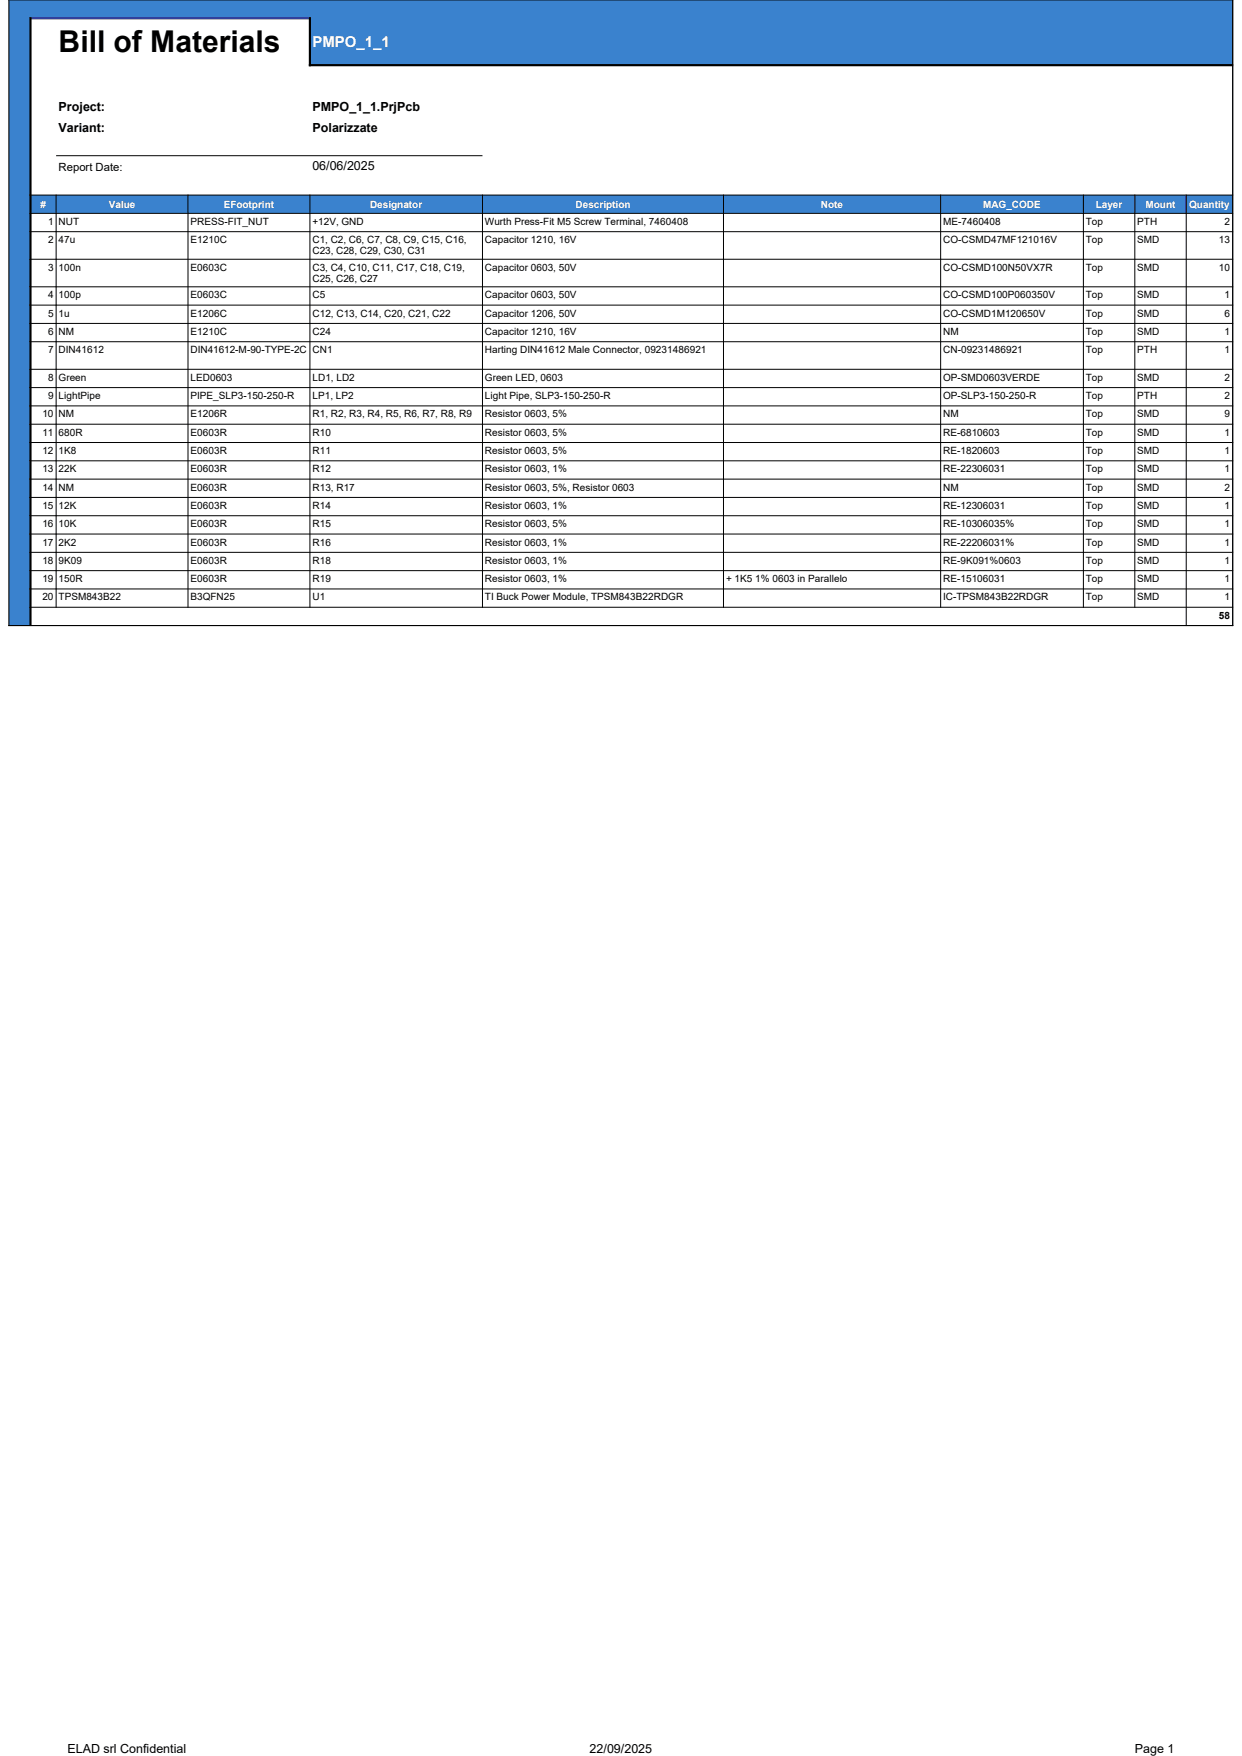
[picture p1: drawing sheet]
<svg xmlns="http://www.w3.org/2000/svg" width="210mm" height="297mm" viewBox="0 0 210 297" stroke-linecap="round" stroke-linejoin="round" font-family="sans-serif">
<defs><g id="words">
<text font-size="5.1" x="9.9" y="8.8">Bill of Materials</text>
<text font-size="2.5" fill="#fff" x="52.8" y="7.9">PMPO_1_1</text>
<g font-size="2.1">
<text x="9.9" y="18.7">Project:</text>
<text x="9.9" y="22.4">Variant:</text>
<text x="52.8" y="18.7">PMPO_1_1.PrjPcb</text>
<text x="52.8" y="22.4">Polarizzate</text>
<text x="52.8" y="28.8">06/06/2025</text>
<text x="11.4" y="296.5">ELAD srl Confidential</text>
<text x="99.7" y="296.5">22/09/2025</text>
<text x="191.9" y="296.5">Page 1</text>
</g>
<text font-size="1.9" x="9.9" y="28.9">Report Date:</text>
<g font-size="1.7" fill="#fff">
<text x="6.8" y="35.1">#</text>
<text x="18.4" y="35.1">Value</text>
<text x="37.8" y="35.1">EFootprint</text>
<text x="62.6" y="35.1">Designator</text>
<text x="97.3" y="35.1">Description</text>
<text x="138.8" y="35.1">Note</text>
<text x="166.2" y="35.1">MAG_CODE</text>
<text x="185.3" y="35.1">Layer</text>
<text x="193.7" y="35.1">Mount</text>
<text x="201.1" y="35.1">Quantity</text>
</g>
<g font-size="1.7">
<text x="8.1" y="38">1</text>
<text x="8.1" y="41.1">2</text>
<text x="9.9" y="38">NUT</text>
<text x="9.9" y="41.1">47u</text>
<text x="32.2" y="38">PRESS-FIT_NUT</text>
<text x="32.2" y="41.1">E1210C</text>
<text x="52.8" y="38">+12V, GND</text>
<text x="52.8" y="41.1">C1, C2, C6, C7, C8, C9, C15, C16,</text>
<text x="82" y="38">Wurth Press-Fit M5 Screw Terminal, 7460408</text>
<text x="82" y="41.1">Capacitor 1210, 16V</text>
<text x="159.5" y="38">ME-7460408</text>
<text x="159.5" y="41.1">CO-CSMD47MF121016V</text>
<text x="183.6" y="38">Top</text>
<text x="183.6" y="41.1">Top</text>
<text x="192.3" y="38">PTH</text>
<text x="192.3" y="41.1">SMD</text>
<text x="206.1" y="41.1">13</text>
<text x="207.1" y="38">2</text>
<text x="8.1" y="45.8">3</text>
<text x="9.9" y="45.8">100n</text>
<text x="32.2" y="45.8">E0603C</text>
<text x="52.8" y="43">C23, C28, C29, C30, C31</text>
<text x="52.8" y="45.8">C3, C4, C10, C11, C17, C18, C19,</text>
<text x="52.8" y="47.7">C25, C26, C27</text>
<text x="82" y="45.8">Capacitor 0603, 50V</text>
<text x="159.5" y="45.8">CO-CSMD100N50VX7R</text>
<text x="183.6" y="45.8">Top</text>
<text x="192.3" y="45.8">SMD</text>
<text x="206.1" y="45.8">10</text>
<text x="8.1" y="50.5">4</text>
<text x="8.1" y="53.6">5</text>
<text x="9.9" y="50.5">100p</text>
<text x="9.9" y="53.6">1u</text>
<text x="32.2" y="50.5">E0603C</text>
<text x="32.2" y="53.6">E1206C</text>
<text x="52.8" y="50.5">C5</text>
<text x="52.8" y="53.6">C12, C13, C14, C20, C21, C22</text>
<text x="82" y="50.5">Capacitor 0603, 50V</text>
<text x="82" y="53.6">Capacitor 1206, 50V</text>
<text x="159.5" y="50.5">CO-CSMD100P060350V</text>
<text x="159.5" y="53.6">CO-CSMD1M120650V</text>
<text x="183.6" y="50.5">Top</text>
<text x="183.6" y="53.6">Top</text>
<text x="192.3" y="50.5">SMD</text>
<text x="192.3" y="53.6">SMD</text>
<text x="207.1" y="50.5">1</text>
<text x="207.1" y="53.6">6</text>
<text x="8.1" y="56.6">6</text>
<text x="8.1" y="59.7">7</text>
<text x="9.9" y="56.6">NM</text>
<text x="9.9" y="59.7">DIN41612</text>
<text x="32.2" y="56.6">E1210C</text>
<text x="32.2" y="59.7">DIN41612-M-90-TYPE-2C</text>
<text x="52.8" y="56.6">C24</text>
<text x="52.8" y="59.7">CN1</text>
<text x="82" y="56.6">Capacitor 1210, 16V</text>
<text x="82" y="59.7">Harting DIN41612 Male Connector, 09231486921</text>
<text x="159.5" y="56.6">NM</text>
<text x="159.5" y="59.7">CN-09231486921</text>
<text x="183.6" y="56.6">Top</text>
<text x="183.6" y="59.7">Top</text>
<text x="192.3" y="56.6">SMD</text>
<text x="192.3" y="59.7">PTH</text>
<text x="207.1" y="56.6">1</text>
<text x="207.1" y="59.7">1</text>
<text x="8.1" y="64.4">8</text>
<text x="9.9" y="64.4">Green</text>
<text x="32.2" y="64.4">LED0603</text>
<text x="52.8" y="64.4">LD1, LD2</text>
<text x="82" y="64.4">Green LED, 0603</text>
<text x="159.5" y="64.4">OP-SMD0603VERDE</text>
<text x="183.6" y="64.4">Top</text>
<text x="192.3" y="64.4">SMD</text>
<text x="207.1" y="64.4">2</text>
<text x="7.2" y="70.6">10</text>
<text x="8.1" y="67.5">9</text>
<text x="9.9" y="67.5">LightPipe</text>
<text x="9.9" y="70.6">NM</text>
<text x="32.2" y="67.5">PIPE_SLP3-150-250-R</text>
<text x="32.2" y="70.6">E1206R</text>
<text x="52.8" y="67.5">LP1, LP2</text>
<text x="52.8" y="70.6">R1, R2, R3, R4, R5, R6, R7, R8, R9</text>
<text x="82" y="67.5">Light Pipe, SLP3-150-250-R</text>
<text x="82" y="70.6">Resistor 0603, 5%</text>
<text x="159.5" y="67.5">OP-SLP3-150-250-R</text>
<text x="159.5" y="70.6">NM</text>
<text x="183.6" y="67.5">Top</text>
<text x="183.6" y="70.6">Top</text>
<text x="192.3" y="67.5">PTH</text>
<text x="192.3" y="70.6">SMD</text>
<text x="207.1" y="67.5">2</text>
<text x="207.1" y="70.6">9</text>
<text x="7.2" y="73.7">11</text>
<text x="7.2" y="76.8">12</text>
<text x="9.9" y="73.7">680R</text>
<text x="9.9" y="76.8">1K8</text>
<text x="32.2" y="73.7">E0603R</text>
<text x="32.2" y="76.8">E0603R</text>
<text x="52.8" y="73.7">R10</text>
<text x="52.8" y="76.8">R11</text>
<text x="82" y="73.7">Resistor 0603, 5%</text>
<text x="82" y="76.8">Resistor 0603, 5%</text>
<text x="159.5" y="73.7">RE-6810603</text>
<text x="159.5" y="76.8">RE-1820603</text>
<text x="183.6" y="73.7">Top</text>
<text x="183.6" y="76.8">Top</text>
<text x="192.3" y="73.7">SMD</text>
<text x="192.3" y="76.8">SMD</text>
<text x="207.1" y="73.7">1</text>
<text x="207.1" y="76.8">1</text>
<text x="7.2" y="79.9">13</text>
<text x="7.2" y="83">14</text>
<text x="9.9" y="79.9">22K</text>
<text x="9.9" y="83">NM</text>
<text x="32.2" y="79.9">E0603R</text>
<text x="32.2" y="83">E0603R</text>
<text x="52.8" y="79.9">R12</text>
<text x="52.8" y="83">R13, R17</text>
<text x="82" y="79.9">Resistor 0603, 1%</text>
<text x="82" y="83">Resistor 0603, 5%, Resistor 0603</text>
<text x="159.5" y="79.9">RE-22306031</text>
<text x="159.5" y="83">NM</text>
<text x="183.6" y="79.9">Top</text>
<text x="183.6" y="83">Top</text>
<text x="192.3" y="79.9">SMD</text>
<text x="192.3" y="83">SMD</text>
<text x="207.1" y="79.9">1</text>
<text x="207.1" y="83">2</text>
<text x="7.2" y="86.1">15</text>
<text x="7.2" y="89.2">16</text>
<text x="9.9" y="86.1">12K</text>
<text x="9.9" y="89.2">10K</text>
<text x="32.2" y="86.1">E0603R</text>
<text x="32.2" y="89.2">E0603R</text>
<text x="52.8" y="86.1">R14</text>
<text x="52.8" y="89.2">R15</text>
<text x="82" y="86.1">Resistor 0603, 1%</text>
<text x="82" y="89.2">Resistor 0603, 5%</text>
<text x="159.5" y="86.1">RE-12306031</text>
<text x="159.5" y="89.2">RE-10306035%</text>
<text x="183.6" y="86.1">Top</text>
<text x="183.6" y="89.2">Top</text>
<text x="192.3" y="86.1">SMD</text>
<text x="192.3" y="89.2">SMD</text>
<text x="207.1" y="86.1">1</text>
<text x="207.1" y="89.2">1</text>
<text x="7.2" y="92.3">17</text>
<text x="7.2" y="95.4">18</text>
<text x="9.9" y="92.3">2K2</text>
<text x="9.9" y="95.4">9K09</text>
<text x="32.2" y="92.3">E0603R</text>
<text x="32.2" y="95.4">E0603R</text>
<text x="52.8" y="92.3">R16</text>
<text x="52.8" y="95.4">R18</text>
<text x="82" y="92.3">Resistor 0603, 1%</text>
<text x="82" y="95.4">Resistor 0603, 1%</text>
<text x="159.5" y="92.3">RE-22206031%</text>
<text x="159.5" y="95.4">RE-9K091%0603</text>
<text x="183.6" y="92.3">Top</text>
<text x="183.6" y="95.4">Top</text>
<text x="192.3" y="92.3">SMD</text>
<text x="192.3" y="95.4">SMD</text>
<text x="207.1" y="92.3">1</text>
<text x="207.1" y="95.4">1</text>
<text x="7.2" y="98.5">19</text>
<text x="7.2" y="101.6">20</text>
<text x="9.9" y="98.5">150R</text>
<text x="9.9" y="101.6">TPSM843B22</text>
<text x="32.2" y="98.5">E0603R</text>
<text x="32.2" y="101.6">B3QFN25</text>
<text x="52.8" y="98.5">R19</text>
<text x="52.8" y="101.6">U1</text>
<text x="82" y="98.5">Resistor 0603, 1%</text>
<text x="82" y="101.6">TI Buck Power Module, TPSM843B22RDGR</text>
<text x="122.8" y="98.5">+ 1K5 1% 0603 in Parallelo</text>
<text x="159.5" y="98.5">RE-15106031</text>
<text x="159.5" y="101.6">IC-TPSM843B22RDGR</text>
<text x="183.6" y="98.5">Top</text>
<text x="183.6" y="101.6">Top</text>
<text x="192.3" y="98.5">SMD</text>
<text x="192.3" y="101.6">SMD</text>
<text x="207.1" y="98.5">1</text>
<text x="207.1" y="101.6">1</text>
<text x="206.1" y="104.7">58</text>
</g>
</g></defs>
<g fill="#3a82ce">
<path d="M1.5 0h206.9v3.1h-206.9z" fill-rule="evenodd"/>
<path d="M1.5 3.1h3.6v7.9h-3.6z" fill-rule="evenodd"/>
</g>
<path d="M5.1 3.1h47.3v7.9h-47.3z" fill-rule="evenodd" fill="#fff"/>
<g fill="#3a82ce">
<path d="M52.4 3.1h156v7.9h-156z" fill-rule="evenodd"/>
<path d="M1.5 11h3.6v22h-3.6z" fill-rule="evenodd"/>
</g>
<path d="M5.1 11h203.3v22h-203.3z" fill-rule="evenodd" fill="#fff"/>
<g fill="#3a82ce">
<path d="M1.5 33h206.9v3.1h-206.9z" fill-rule="evenodd"/>
<path d="M1.5 36.1h3.6v66.6h-3.6z" fill-rule="evenodd"/>
</g>
<path d="M5.1 36.1h203.3v66.6h-203.3z" fill-rule="evenodd" fill="#fff"/>
<path d="M1.5 102.7h3.6v3.1h-3.6z" fill-rule="evenodd" fill="#3a82ce"/>
<path d="M200.5 102.7h7.9v3.1h-7.9z" fill-rule="evenodd" fill="#fff"/>
<g fill="none" stroke="#000" stroke-width=".17">
<path d="M1.4 0h207.1M1.5 -.1v106M208.4 -.1v106M5 33h203.5M5 36.1h203.5M5 39.2h203.5M9.5 26.3h72.1M9.5 32.9v69.9M31.8 32.9v69.9M52.4 32.9v69.9M81.6 32.9v69.9M122.3 32.9v69.9"/>
<path d="M159.1 32.9v69.9M183.2 32.9v69.9M191.9 32.9v69.9M200.6 32.9v73M5 43.8h203.5M5 48.5h203.5M5 51.6h203.5M5 54.7h203.5M5 57.8h203.5M5 62.5h203.5M5 65.6h203.5M5 68.7h203.5"/>
<path d="M5 71.7h203.5M5 74.8h203.5M5 77.9h203.5M5 81h203.5M5 84.1h203.5M5 87.2h203.5M5 90.3h203.5M5 93.4h203.5M5 96.5h203.5M5 99.6h203.5M1.4 105.8h207.1M5 102.7h203.5"/>
</g>
<path d="M5 3.1h47.6" fill="none" stroke="#339" stroke-width=".37"/>
<path d="M5.2 2.9v103M52.2 11h156.3M52.4 2.9v8.3" fill="none" stroke="#000" stroke-width=".37"/>
<use href="#words"/>
</svg>
